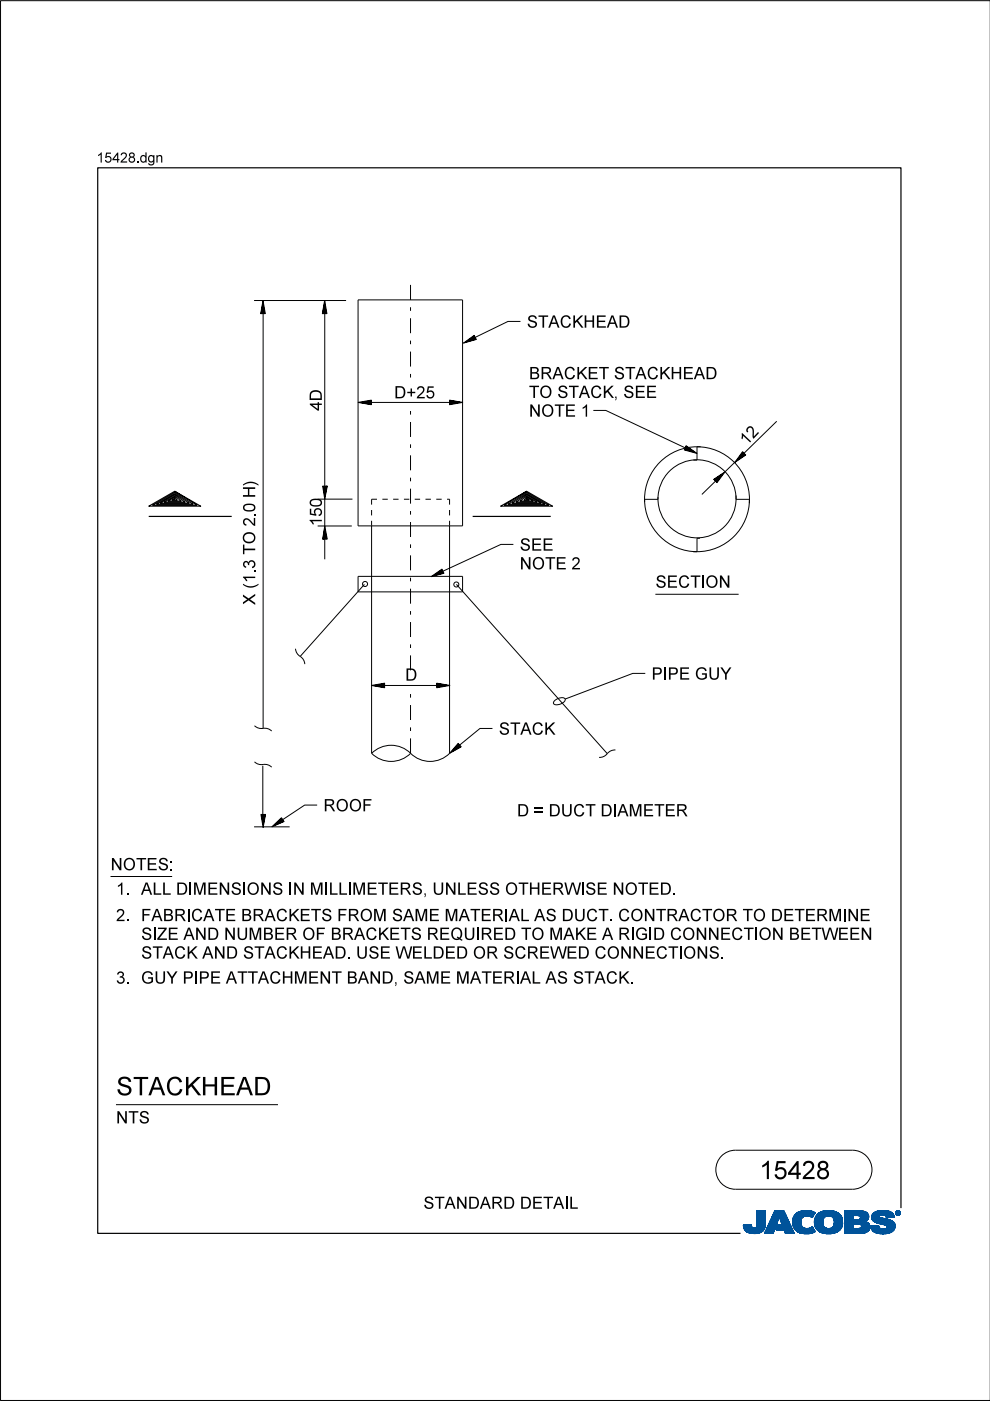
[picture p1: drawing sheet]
<svg xmlns="http://www.w3.org/2000/svg" width="210mm" height="297mm" viewBox="0 0 210 297" stroke-linecap="round" stroke-linejoin="round" font-family="sans-serif">
<defs><g id="words">
<g font-size="4">
<text x="24.6" y="232.2">STACKH</text>
<text x="46.5" y="232.2">EAD</text>
<text x="161" y="250">15428</text>
</g>
<g font-size="2.6">
<text x="111.7" y="69.5">STACKH</text>
<text x="126.3" y="69.5">EAD</text>
<text x="112.1" y="80.4">BRACKET STACKH</text>
<text x="144.7" y="80.4">EAD</text>
<text x="68.2" y="87.1" transform="rotate(-90 68.2 87.1)">4D</text>
<text x="83.6" y="84.5">D+25</text>
<text x="112.1" y="88.3">N</text>
<text x="112.1" y="84.4">TO STACK,SEE</text>
<text x="114.7" y="88.3">OTE 1</text>
<text x="158.3" y="94.6" transform="rotate(-47 158.3 94.6)">1</text>
<text x="159.7" y="93.1" transform="rotate(-47 159.7 93.1)">2</text>
<text x="68.2" y="111.6" transform="rotate(-90 68.2 111.6)">150</text>
<text x="110.2" y="116.7">SEE</text>
<text x="110.2" y="120.7">N</text>
<text x="112.8" y="120.7">OTE 2</text>
<text x="139" y="124.6">SECTI</text>
<text x="149.5" y="124.6">ON</text>
<text x="54.1" y="128.2" transform="rotate(-90 54.1 128.2)">X (1.3 TO 2.0 H)</text>
<text x="85.9" y="144.3">D</text>
<text x="138.1" y="144.1">PI</text>
<text x="141.5" y="144.1">PE GUY</text>
<text x="105.7" y="155.8">STACK</text>
<text x="68.6" y="172">ROOF</text>
<text x="109.6" y="173.1">D = DUCT DI</text>
<text x="130.9" y="173.1">AMETER</text>
<text x="23.4" y="184.5">N</text>
<text x="26" y="184.5">OTES:</text>
<text x="24.6" y="189.7">1. ALLDI</text>
<text x="40.9" y="189.7">M</text>
<text x="43.9" y="189.7">EN</text>
<text x="48.9" y="189.7">SI</text>
<text x="52.3" y="189.7">ON</text>
<text x="62.1" y="189.7">N</text>
<text x="65.7" y="189.7">M</text>
<text x="69.7" y="189.7">L</text>
<text x="74.7" y="189.7">M</text>
<text x="77.7" y="189.7">ETERS,UN</text>
<text x="96.9" y="189.7">LESS OTH</text>
<text x="114.7" y="189.7">ERW I</text>
<text x="124.1" y="189.7">SE N</text>
<text x="132.5" y="189.7">OTED.</text>
<text x="24.6" y="195.3">2. FABRI</text>
<text x="40.5" y="195.3">CATE BRACKETS FROM</text>
<text x="83.1" y="195.3">SAM</text>
<text x="90.9" y="195.3">E M</text>
<text x="97.3" y="195.3">ATERI</text>
<text x="107.9" y="195.3">ALAS DUCT.CON</text>
<text x="139" y="195.3">TRACTOR TO DETERM</text>
<text x="178.6" y="195.3">I</text>
<text x="182.2" y="195.3">E</text>
<text x="29.9" y="203.2">STACK AN</text>
<text x="29.9" y="199.3">SI</text>
<text x="33.3" y="199.3">ZE AN</text>
<text x="43.9" y="199.3">D N</text>
<text x="47.9" y="203.2">D STACKH</text>
<text x="50.1" y="199.3">UM</text>
<text x="55.7" y="199.3">BER OF BRACKETS REQUI</text>
<text x="66.1" y="203.2">EAD.USE W ELDED OR SCREW ED CON</text>
<text x="101.9" y="199.3">RED TO M</text>
<text x="119.4" y="199.3">AKE A RI</text>
<text x="134" y="203.2">N</text>
<text x="134.6" y="199.3">GI</text>
<text x="136.6" y="203.2">ECTI</text>
<text x="138.4" y="199.3">D CON</text>
<text x="144.8" y="203.2">ON</text>
<text x="150" y="199.3">N</text>
<text x="150.2" y="203.2">S.</text>
<text x="152.6" y="199.3">ECTI</text>
<text x="160.8" y="199.3">ON</text>
<text x="167.2" y="199.3">BETW EEN</text>
<text x="24.6" y="208.5">3. GUY PI</text>
<text x="42.1" y="208.5">PE ATTACH</text>
<text x="62.3" y="208.5">M</text>
<text x="65.3" y="208.5">EN</text>
<text x="70.3" y="208.5">T BAN</text>
<text x="80.9" y="208.5">D,SAM</text>
<text x="93.3" y="208.5">E M</text>
<text x="99.7" y="208.5">ATERI</text>
<text x="110.3" y="208.5">ALAS STACK.</text>
<text x="24.6" y="238.2">N</text>
<text x="27.2" y="238.2">TS</text>
<text x="89.8" y="256.3">STAN</text>
<text x="99.2" y="256.3">DARD DETAI</text>
<text x="120.6" y="256.3">L</text>
</g>
<g font-size="2.2">
<text x="20.5" y="34.5">15428.</text>
<text x="29.6" y="34.5">dgn</text>
</g>
</g></defs>
<g fill="none" stroke="#00539a" stroke-width=".21">
<path d="M157.6 259.8h1.7M157.6 259.9h1.7M157.6 259.9l1.7 .1M157.6 260h1.8M158.1 259.7h1.2M159.3 259.7h-1.7l.1 .7M159.3 259.7h-.9M159.3 259.7l.1 .3M159.4 260l.1 .3M160.4 260l-.2 .3h2M160.5 259.6h1.8M160.5 259.6l-.1 .4"/>
<path d="M160.5 259.7h1.8M160.5 256.7v2.9M160.5 256.9h1.8M160.5 257.5h1.8M160.5 256.7h1.8v2.7M160.5 256.8h1.8M160.5 256.8l1.8 .1M160.5 256.9l1.8 .1M160.5 257h1.8M160.5 257.1h1.8M160.5 257.2h1.8M160.5 257.2l1.8 .1"/>
<path d="M160.5 257.3h1.8M160.5 257.4h1.8M160.5 257.4l1.8 .1M160.5 257.6h1.8M160.5 257.6l1.8 .1M160.5 257.7h1.8M160.5 257.8h1.8M160.5 257.9h1.8M160.5 258h1.8M160.5 258.1h1.8M160.5 258.1l1.8 .1M160.5 258.2h1.8"/>
<path d="M160.5 258.3h1.8M160.5 258.3l1.8 .1M160.5 258.4h1.8M160.5 258.5h1.8M160.5 258.5l1.8 .1M160.5 258.6h1.8M160.5 258.6l1.8 .1M160.5 258.7h1.8M160.5 258.8h1.8M160.5 258.9h1.8M160.5 259h1.8M160.5 259.1h1.8"/>
<path d="M160.5 259.2h1.8M160.5 259.3h1.8M160.5 259.8h1.8M162.2 260h-1.8M162.2 259.9v.3M162.2 259.9h-1.8M162.2 259.8h-1.7M162.3 259.4l-.1 .5M162.3 259.4v-2.7h-1.8v2.9M162.3 259.5h-1.8M162.3 259.6h-1.8M162.3 256.7l-1.8 .1"/>
<path d="M162.3 259.4h-1.8M163.7 258.1h3.1M163.7 258h3.1M163.7 257.9h3M163.8 257.8h2.9M163.8 257.7h2.9M163.8 257.7h2.8M163.9 257.6h2.7M163.9 257.5h2.7M164 257.4h2.5M164 257.3h2.5M164.1 257.2h2.3"/>
<path d="M164.1 257.1h2.3M164.1 257h2.3M164.2 257h2.1M164.2 256.9h2.1M164.2 256.8h2.1M164.3 256.7h1.9l2.2 4.8h-1.9l-.3-.8h-1.7l.4-1h1l-.7-1.7-1.3 3.5h-1.8zM164.5 260h-1.7M164.5 259.9l-1.7 .1M164.5 259.9h-1.7M164.5 259.8l-1.7 .1M164.6 259.8h-1.7M164.6 259.7l-1.7 .1"/>
<path d="M164.6 259.7h-1.7M164.6 259.6h-1.7M164.6 259.5l-1.6 .1M164.7 259.5h-1.7M164.7 259.4l-1.7 .1M164.7 259.4h-1.7M164.7 259.3l-1.6 .1M164.7 259.3h-1.6M164.8 259.2l-1.7 .1M164.8 259.2h-1.7M164.8 259.1l-1.6 .1M164.8 260h2.9"/>
<path d="M164.8 259.1h-1.6M164.8 259.9h2.9M164.8 259l-1.6 .1M164.9 259.9h2.7M164.9 259h-1.7M164.9 259.8h2.7M164.9 258.9h-1.6M164.9 258.8h-1.6M164.9 259.7h2.7M164.9 259.7l-.4 1 3.6 .1M165 258.7h-1.6M165 258.6l-1.6 .1"/>
<path d="M165 258.6h-1.6M165 258.5l-1.6 .1M165 258.5h-1.6M165.1 258.4l-1.6 .1M165.1 258.4h-1.6M165.1 258.3l-1.6 .1M165.1 258.3h-1.6M165.1 258.2l-1.5 .1M165.1 258.2h-1.5M165.2 258.1l-1.6 .1M165.2 258.1h-1.6M165.2 258l.7 1.7h-1"/>
<path d="M165.2 258l.7 1.7M165.3 258.1h1.5M165.3 258.1l1.6 .1M165.3 258.2h1.6M165.3 258.2l1.6 .1M165.3 258.3h1.6M165.4 258.3l1.6 .1M165.4 258.4h1.6M165.4 258.4l1.6 .1M165.4 258.5h1.6M165.4 258.5l1.7 .1M165.4 258.6h1.7"/>
<path d="M165.5 258.6l1.6 .1M165.5 258.7h1.6M165.5 258.8h1.7M165.5 258.9h1.7M165.6 258.9h1.6M165.6 259h1.7M165.6 259l1.7 .1M165.6 259.1h1.7M165.6 259.1l1.7 .1M165.7 259.2h1.7M165.7 259.2l1.7 .1M165.7 259.3h1.7"/>
<path d="M165.7 259.3l1.7 .1M165.7 259.4h1.7M165.8 259.4l1.7 .1M165.8 259.5h1.7M165.8 259.5l1.7 .1M165.8 259.6h1.7M166.2 256.7l2.2 4.8M166.2 256.8l-1.9-.1-2.2 4.8h1.8l1.3-3.5M168 258.9l.4 1.5M168 258.9h1.8M168 259h1.8M168 259.1h1.8"/>
<path d="M168 259.2h1.8M168 259.2l1.8 .1M168 259.3h1.8M168 259.3l1.8 .1M168.1 259.4h1.8M168.1 259.5h1.7M168.1 259.4l1.7 .1M168.1 259.5l1.8 .1M168.1 259.6h1.8M168.1 259.7h1.8M168.1 259.7l1.8 .1M168.1 259.8h1.8"/>
<path d="M168.1 259.8l1.8 .1M168.2 260h1.8M168.2 259.9h1.8M168.3 258l-.3 .9M168.9 257.3l-.6 .7M169.1 257.1h3.6M169.2 257h3.4M169.4 256.9h3.1M169.5 256.9h2.9M169.8 256.8h2.4M169.8 259.1a1.33 1.33 0 0 0 .8 1.4 1.33 1.33 0 0 0 1.5-.3l.2-.1M169.8 259.1h-1.8"/>
<path d="M169.8 259l-1.8 .1M169.9 258.8l-1.9 .1M169.9 258.8h-1.9M169.9 258.7h-1.9M169.9 258.6h-1.8M169.9 258.6l-1.9 .1M169.9 258.5l-1.8 .1M169.9 258.5h-1.8M169.9 258.4l-1.8 .1M170 258.4h-1.9M170 258.4l-.2 .7M170 258.3l-1.8 .1"/>
<path d="M170 258.3h-1.8M170 258.2l-1.8 .1M170.1 258.2h-1.9M170.1 258.1l-.1 .3M170.1 258.1l-1.9 .1M170.2 258.1h-2M170.3 258h-2.1M170.3 256.7l-1.4 .5M170.3 256.7h1.5M170.3 256.7a4 4 0 0 1 2.5 .4M170.4 258h-2.1M170.4 257.9h-2.1"/>
<path d="M170.6 257.8l-2.3 .1M170.6 257.9l-.5 .2M170.8 257.8h-2.5M171.4 257.8h1M171.5 256.7l-1.7 .1M171.5 256.7l.6 .1M171.7 257.8h.7M171.8 257.9h.6M171.9 258h.4M172.1 258.1h.2M172.2 258.1h.1M172.3 258h-.3"/>
<path d="M172.4 257.7l-4 .1M172.5 257.7h-4.1M172.5 257.6l-4 .1M172.5 257.6h-4M172.6 257h-3.3M172.6 257.5l-4.1 .1M172.6 257.5h-4M172.6 257.4l-4 .1M172.7 257.4h-4M172.7 259h1.8M172.7 259.2h1.8M172.7 259.3h1.8"/>
<path d="M172.7 259.3l1.8 .1M172.7 259.4h1.8M172.7 257.3l-3.9 .1M172.7 259.5h1.8M172.7 259.5l1.8 .1M172.7 259.6h1.8M172.7 259.7h1.8M172.7 258.6h1.8M172.7 257.3h-3.9M172.8 259.8h1.8M172.8 257.2l-3.9 .1M172.8 259.9h1.8"/>
<path d="M172.8 259.9l.3 .6M172.8 259.8l1.8 .1M172.8 259.9l1.8 .1M172.8 257.2h-3.9M172.8 260h1.8M172.8 257.1l-.6 1.1a1.75 1.75 0 0 0-1.6-.3M172.9 257.1l-3.9 .1M173 257.8l-.3 1.3h1.8M173 257.8h5.3M173.1 257.7h5.2M173.1 257.7h5.1M173.1 257.6h5.1"/>
<path d="M173.2 257.6h4.9M173.2 257.5h4.8M173.4 257.4h4.6M173.4 257.4h4.5M173.5 257.3h4.4M173.6 257.2l4.2 .1M173.6 257.2h4.1M173.7 257.1l4 .1M173.8 257.1h3.8M173.9 257h3.5M174 257h3.3M174.1 256.9h3.2"/>
<path d="M174.2 256.9h2.8M174.4 256.8h2.6M174.5 259h-1.8M174.5 259.2a1.15 1.15 0 0 0 1.3 1.3M174.5 259.2l-1.8-.1 .1 .8M174.5 258.9l-1.8 .1M174.5 258.9h-1.8M174.5 258.8l-1.8 .1M174.5 258.7l-1.8 .1M174.5 258.7h-1.8M174.5 258.6l-1.8 .1M174.5 258.5l-1.8 .1"/>
<path d="M174.6 258.5h-1.9M174.6 256.8h1.9M174.6 258.4l-.1 .8M174.6 258.4h-1.8M174.6 258.4l-1.9 .1M174.6 258.3l-1.8 .1M174.6 258.3h-1.8M174.7 258.2h-1.9M174.7 258.1l-.1 .3M174.8 258.1l-2 .1M174.8 258.1h-1.9M174.9 256.7a3.2 3.2 0 0 1 3.6 1.4l.1 .8-.1 1.1"/>
<path d="M174.9 258l-1.9 .1M175 258h-2M175.1 257.9l-.4 .2M175.1 257.9h-2.1M175.2 257.9h-2.2M175.5 256.7h.7M175.7 257.8l-.6 .1M175.7 257.8l.6 .1M175.7 257.8h-2.7M176 257.8h2.4M176.2 257.9h2.2M176.3 257.9l.5 .5"/>
<path d="M176.4 258h2M176.4 256.7h-1.5a2.68 2.68 0 0 0-1.9 1.1M176.5 258l2 .1M176.5 258.1h2M176.6 258.1h1.9M176.6 258.2h1.9M176.7 258.2l1.8 .1M176.7 258.3h1.8M176.7 258.3l1.9 .1M176.7 259.9h1.8M176.7 258.4h1.9M176.8 258.4l.1 .5"/>
<path d="M176.8 258.4l1.8 .1M176.8 258.5h1.8M176.8 258.6h1.8M176.9 258.8h1.7M176.9 258.8l1.8 .1M176.9 258.7h1.7M176.9 259.4h1.8M176.9 259.2l1.8 .1M176.9 259.1h1.8M176.9 259.2h1.8M176.9 258.9v.3M176.9 259.2a1.11 1.11 0 0 1-1.1 1.3"/>
<path d="M176.9 259h1.8M176.9 258.9h1.8M176.9 259.3h1.8M176.9 259.3l1.8 .1M178 257.4l-4.7 .1M178.4 257.9h-2.1l.5 .5M178.5 259.7l-1.7 .1M178.5 259.8l-1.8 .1M178.5 259.8h-1.7M178.5 260l-.2 .5M178.5 259.9l-1.8 .1M178.5 260h-1.8"/>
<path d="M178.6 259.7h-1.8M178.6 258.5l-1.8 .1M178.6 259.6h-1.8M178.6 259.5l-1.8 .1M178.6 259.5h-1.8M178.7 259.4h-1.8M179.1 259.7h1.8M179.1 259.5h5.2M179.1 256.9h4.4M179.1 257.5h5M179.1 256.8h4M179.1 256.8h3.4"/>
<path d="M179.1 257h4.5M179.1 257.1h4.7M179.1 257.1l4.7 .1M179.1 257.2h4.8M179.1 257.2l4.8 .1M179.1 257.3h4.8M179.1 257.3l4.9 .1M179.1 257.4h4.9M179.1 257.4l5 .1M179.1 257.6h5M179.1 257.6l5 .1M179.1 257.7h5"/>
<path d="M179.1 257.7l1.8 .1M179.1 257.8h1.8M179.1 257.9h1.8M179.1 258h1.8M179.1 258.1h1.8M179.1 258.2h1.8M179.1 258.3h1.8M179.1 258.4h1.8M179.1 258.5h1.8M179.1 258.5l1.8 .1M179.1 258.6h4.8M179.1 258.7h4.7"/>
<path d="M179.1 258.7h4.6M179.1 258.8h4.5M179.1 258.9h4.5M179.1 258.9h4.3M179.1 259h4.4M179.1 259l4.5 .1M179.1 259.1h4.6M179.1 259.1l4.7 .1M179.1 259.2h4.8M179.1 259.2l4.9 .1M179.1 259.3h5M179.1 259.3l5.1 .1"/>
<path d="M179.1 259.4h5.1M179.1 259.4l5.1 .1M179.1 259.5l1.8 .1M179.1 259.6h1.8M179.1 259.8h1.8M179.1 259.9h1.8M179.1 260h1.8M180.9 257.7v.9M181.8 259.5h-.9v1v-1M181.8 259.5h.2M181.8 259.5l.8 .3M182.1 257.7l2.1 .1"/>
<path d="M182.2 257.8h2M182.2 259.5l2.1 .1M182.3 258.5h1.7M182.3 258.5l-1.4 .1M182.3 257.9h1.9M182.4 257.9h1.8M182.4 257.9v.1M182.4 257.9l-.4-.2h-1.1v.9M182.4 258h1.8M182.4 258v.3M182.4 258.3l-.1 .2M182.4 259.6h1.9"/>
<path d="M182.4 258.1h1.8M182.4 258.1l1.8 .1M182.4 258.2h1.8M182.5 259.7h1.9M182.5 256.9l1.1 .1M182.5 259.7l1.9 .1M182.6 259.8h1.8M182.6 259.8v.4l-.2 .2M182.7 259.9h1.7M182.9 256.8h-3.8v4.7M183.3 256.9l-4.2-.1v4.7M183.6 257l.4 .4"/>
<path d="M183.9 259.2l.2 .2M184 258.5l-2.1 .1M184 258.5h-1.8M184 257.4l.1 .2M184.1 258.4l-.8 .6 .6 .2M184.1 258.4h-1.8M184.1 258.3l-1.7 .1M184.1 258.3h-1.7M184.1 257.6l.1 .6M184.1 258.2l-1.7 .1M184.1 259.4l.3 .5v.6M184.2 258.2l-.1 .2"/>
<path d="M184.2 258h-1.8M184.4 259.9h-1.7M184.5 260h-1.8M184.6 259.9v.2M184.6 259.9h1.7M184.6 260h1.7M184.8 258.1h1.7M184.8 258l.2 .7M184.8 258h1.7M184.8 258.3h2.5M184.8 258.3l2.8 .1M184.8 258.1l1.8 .1"/>
<path d="M184.8 258.2h2M184.8 258.4h3M184.8 258.4l3.2 .1M184.9 258.2l2.1 .1M184.9 257.6h4.6M184.9 258.5h3.4M184.9 258.5l3.6 .1M184.9 258.6h3.7M184.9 257.5h4.5M185 257.5h4.4M185 258.6l3.7 .1M185 258.7h3.9"/>
<path d="M185 258.7l.6 .4M185 257.4h4.3M185 257.4h4.4M185.1 258.7l3.9 .1M185.1 258.8h.7M185.1 257.3h4.1M185.2 258.9h.6M185.2 258.9l4.1 .1M185.3 257.2h3.9M185.3 259h4M185.3 257.1l3.8 .1M185.4 257.1h3.7"/>
<path d="M185.4 259l4 .1M185.5 257h3.5M185.5 259.1h4M185.6 259.1l3.9 .1M185.6 259.1l.5 .2M185.7 259.2h3.9M185.7 256.9h3M185.8 259.2l3.8 .1M185.8 258.9h3.4M185.9 258.8h3.2M185.9 256.8h2.7M185.9 256.8l-.8 .5-.3 .7"/>
<path d="M185.9 256.8l.7-.1a3.3 3.3 0 0 1 2.7 .6h-4.2M186 259.3h3.6M186.1 256.8h2.3M186.1 259.4h3.6M186.1 259.3l1.5 .4 .4 .2M186.3 259.8l-.5 .1M186.3 259.8l-1.7 .1M186.3 259.8v.3M186.3 259.4h3.4M186.4 257.9h-1.6M186.4 257.9l.1 .1M186.5 257.9h-1.7"/>
<path d="M186.5 257.8h-1.7M186.5 258v.1M186.5 257.8l-.1 .1M186.5 257.7h-1.6M186.5 259.4l3.2 .1M186.5 258.1l.1 .1M186.6 257.6l-1.7 .1M186.6 258.2l.4 .1M186.7 256.7h.8M186.7 259.5h3M186.9 257.6h-2M186.9 259.5l2.9 .1"/>
<path d="M187 258.3l1.7 .4 .9 .6M187.2 259.6h2.6M187.3 257.6h2.2M187.4 259.7h2.4M187.6 257.6l1.9 .1M187.6 259.7h2.2M187.6 257.7h2M187.7 257.7a1.07 1.07 0 0 0-1.2 .1M187.7 257.7l.1 .1M187.7 257.8h1.9M187.8 257.8h1.7M187.8 256.7h-1.3"/>
<path d="M187.8 257.8l.1 .4M187.8 257.9h1.7M187.8 257.9h1.8M187.9 258h1.7M187.9 258l1.7 .1M187.9 258.1h1.1M187.9 258.1h1.7M187.9 259.9h1.9M188 259.9l.1 .2M188 260h1.8M188.1 257h-2.6M188.2 257h.6"/>
<path d="M188.7 256.9h-2.9M189.3 257.3l.3 .8-1.7 .1M189.6 259.3l.2 .4v.6M189.8 259.9l-1.8 .1M189.8 259.8h-2.1M189.8 259.8h-1.9M189.9 257.2v.1M189.9 257.1h.1M189.9 257.2h.1M189.9 257.3h.1M189.9 257.3l.2 .3M190 257.4h.1"/>
<path d="M190 257.4l.1 .1M190 257.5h.2M190 257.2v.1M190 257.2l.2 .3M190 257.3l.2 .2M190 257.1h-.1M190 257h-.1M190.1 257h-.2M190.1 257.5l.2 .1M190.1 256.9h-.1M190.1 257.6h.6M190.2 256.8l-.1 .1"/>
<path d="M190.2 257.5l.2 .1M190.2 257.5l-.1 .1M190.2 257.6h.4M190.2 256.9h.4M190.2 256.9h.4l-.1 .3 .2 .3-.3-.3-.2 .3zM190.2 256.9v.6l.1-.3 .3 .3M190.2 257h.4M190.2 257.1h.1M190.2 257.1h.5M190.2 257.2h.5M190.2 257.2l.3 .1M190.2 257.3h.1"/>
<path d="M190.2 257.4h.1M190.2 257.4l.1 .1M190.2 256.8h-.1M190.3 257h.2v.1l-.2 .1zM190.3 257v.2M190.3 257h-.1M190.4 257.2l.2 .3M190.4 257.6h.1M190.4 256.8h-.2l-.2 .4M190.4 256.7a.5 .5 0 0 1 .5 .5 .5 .5 0 0 1-.5 .5M190.4 256.8l.4 .2v.2M190.4 256.7a.5 .5 0 0 0-.5 .5 .5 .5 0 0 0 .5 .5l-.3-.1"/>
<path d="M190.4 256.8l.3 .1 .1 .3M190.4 256.7l-.4 .2-.1 .3M190.4 256.7v.1M190.4 257.6v.1M190.4 256.7l.3 .1 .2 .4M190.4 257h-.1l.1 .2M190.4 257l.2 .1-.2 .1M190.4 257h.1M190.5 257.3h.1M190.5 257.3l.1 .1M190.5 257.2l.2 .3M190.5 257.4h.1"/>
<path d="M190.5 257.1h.2M190.5 257.4l.2 .1M190.5 257l-.1 .2M190.5 256.7h-.3M190.6 257.5h.2M190.6 256.8h.1M190.6 257.1l-.1 .1M190.7 257.1h-.1M190.7 257.1l-.2 .1M190.7 257.1l-.5-.2v.6l.1-.3M190.7 257h-.1M190.7 256.8l.1 .1"/>
<path d="M190.7 256.8h-.6M190.7 256.9h.2M190.8 257h.1M190.8 257.6h-.2M190.8 257.2v.2l-.4 .2M190.8 257.2l-.1 .3-.3 .1M190.8 257.1h.1M190.8 257.2h.1M190.9 257.4l-.2 .1M190.9 257.4h-.1M190.9 257.3l-.1 .1M190.9 257.3h-.1"/>
<path d="M190.9 257.2h.1M190.9 257.2l-.1 .3-.4 .2M190.9 257.1h-.1M157.7 260.1h1.7M157.7 260l1.7 .1M157.7 260.2h1.8M157.7 260.2l1.8 .1M157.7 260.3h1.8M157.7 260.3l1.9 .1M157.7 260.4h4.4M157.7 260.4l.4 .5M157.7 260.4l4.4 .1"/>
<path d="M157.8 260.5h4.3M157.8 260.6h4.3M157.8 260.7h4.2M157.9 260.7h4.1M157.9 260.8h4M158 260.8h3.9M158 260.9h3.9M158.1 260.9h3.3M158.1 261h3.6M158.2 261h3.5M158.3 261.1h3.2M158.4 261.2h3.1"/>
<path d="M158.5 261.2h2.9M158.6 261.3h2.7M158.7 261.4h2.4M158.8 261.4h2.1M159.1 261.5h1.6M159.5 260.3l.3 .1 .4-.1M159.7 261.5h.7M160.9 261.4h.1M161.5 260.9h.2M161.6 261.1h-3.3M162.1 260.3l-2 .1M162.2 260.2l-1.9 .1"/>
<path d="M162.2 260.2a2.25 2.25 0 0 1-2.8 1.3l-.9-.2-.4-.4M162.2 260.2h-1.9M162.2 260.1l-1.8 .1M162.2 260.1h-1.8M162.2 260l-1.8 .1M164 261.4h-1.9M164 261.3l-1.9 .1M164 261.3h-1.8M164 261.2l-1.8 .1M164 261.2h-1.8M164.1 261.1l-1.9 .1M164.1 261.1h-1.8"/>
<path d="M164.1 261l-1.8 .1M164.1 261h-1.8M164.1 260.9l-1.8 .1M164.2 260.9h-1.8M164.2 260.8l-1.8 .1M164.2 260.8h-1.8M164.2 260.7l-1.8 .1M164.2 260.7h-1.7M164.2 260.6l-1.7 .1M164.3 260.6h-1.8M164.3 260.5h-1.8M164.3 260.4l-1.7 .1"/>
<path d="M164.3 260.4h-1.7M164.3 260.3l-1.7 .1M164.4 260.3h-1.8M164.4 260.2l-1.7 .1M164.4 260.2h-1.7M164.4 260.1l-1.7 .1M164.4 260.1h-1.7M164.5 260l-1.8 .1M164.5 260.7h3.5M164.6 260.7h3.4M164.6 260.6h3.4M164.6 260.5h3.4"/>
<path d="M164.6 260.5h3.3M164.6 260.4h3.3M164.7 260.4h3.2M164.7 260.3h3.2M164.7 260.3h3.1M164.7 260.2h3.1M164.8 260.1h3M164.8 260.1h2.9M166.3 260.8h1.8M166.3 260.8l1.8 .1M166.3 260.9h1.8M166.3 260.9l1.8 .1"/>
<path d="M166.3 261h1.9M166.3 261l1.9 .1M166.4 261.1h1.8M166.4 261.1l1.8 .1M166.4 261.2h1.9M166.4 261.2l1.9 .1M166.4 261.3h1.9M166.5 261.3l1.8 .1M166.5 261.4h1.9M166.5 261.5h1.9M166.5 261.5l-.3-.8 .3 .8h1.9M168.2 260l1.9 .1"/>
<path d="M168.2 260.1h1.9M168.2 260.1l1.9 .1M168.2 260.2h2M168.3 260.2l2 .1M168.3 260.3h2.1M168.3 260.3l2.2 .1M168.3 260.4h2.5M168.4 260.4l.6 .7M168.4 260.4l4.1 .1M168.5 260.5h4M168.5 260.6h4M168.6 260.7h4"/>
<path d="M168.6 260.7l4 .1M168.7 260.8h3.9M168.7 260.8l4 .1M168.8 260.9h3.9M168.9 260.9l3.8 .1M168.9 261h3.9M169 261l3.8 .1M169 261.1h3.9M169 261.1a4.2 4.2 0 0 0 3.8 0M169.1 261.1h3.8M169.2 261.2h3.5M169.3 261.3h3.2"/>
<path d="M169.5 261.4h2.8M169.6 261.4h2.6M170 261.5h2M170.6 261.6h.4M171.5 260.4h.9M171.6 260.4h.8M171.8 261.5h-1.5M171.8 260.3h.6M172 260.3h.3M172 260.2h.3M172.1 260.2h.2M172.2 260.1h.1"/>
<path d="M172.3 260.1l.6 1M172.6 261.2l-3.3 .1M172.8 260.1h1.9M172.9 260.1l1.9 .1M172.9 260.2h1.9M172.9 260.2l2 .1M172.9 260.3h2.2M173 260.3l2.1 .1M173 260.4h2.4M173 260.4h5.3M173.1 260.5h5.2M173.1 260.5l.7 .6 .8 .4"/>
<path d="M173.1 260.6h5.2M173.2 260.6h5M173.3 260.7h4.9M173.3 260.7h4.8M173.3 260.8h4.7M173.4 260.9h4.5M173.5 260.9h4.4M173.5 261h4.3M173.6 261h4.2M173.7 261.1h4M173.8 261.1h3.8M173.8 261.2h3.7"/>
<path d="M174 261.2h3.4M174.2 261.4h2.9M174.3 261.4h2.7M175.1 261.5h1.4M175.3 261.6h.4M176.6 260.2h1.9M177 261.4l-1 .2-1.4-.1h2.2M177.3 261.3h-3.3M178.1 260.8h-4.8M178.3 260.5l-.6 .6-.7 .3M178.3 260.4h-2.2M178.4 260.3l-2.2 .1"/>
<path d="M178.4 260.3h-2l-.6 .2M178.5 260.2l-2.1 .1M178.5 260.2h-2M178.5 260.1h-1.9M178.5 260l-1.9 .1M179.1 261.5h3.4M179.1 260.1h1.8M179.1 260.1l1.8 .1M179.1 260.2h1.8M179.1 260.2l1.8 .1M179.1 260.3h1.8M179.1 260.4h1.8"/>
<path d="M182.3 260.4h2.1M182.4 260.4h2M182.4 260.4l-.6 .1M183.1 261.4l-4 .1M183.4 261.3l-4.3 .1M183.5 261.3h-4.4M183.7 261.3h-.1M183.7 261.2l-4.6 .1M183.8 261.2h-4.7M183.9 261.1l-4.8 .1M184 261.1h-4.9M184 261l-4.9 .1"/>
<path d="M184.1 261l-.8 .4-1.1 .1M184.1 261h-5M184.1 260.9l-5 .1M184.2 260.9h-5.1M184.2 260.8l-5.1 .1M184.3 260.8h-5.2M184.3 260.7l-5.2 .1M184.3 260.7h-5.2M184.4 260.6l-5.3 .1M184.4 260.6h-5.3M184.4 260.5h-5.3M184.4 260.5l-.3 .5"/>
<path d="M184.4 260.4l-5.3 .1M184.5 260l-1.8 .1M184.5 260.2l-2 .1M184.5 260.3h-2M184.5 260.1h-1.9M184.5 260.2h-1.9M184.6 260l1.7 .1M184.6 260.1l.1 .3M184.6 260.1h1.8M184.6 260.2h1.8M184.6 260.1l1.8 .1M184.6 260.2l1.8 .1"/>
<path d="M184.7 260.3h1.8M184.7 260.3l1.8 .1M184.7 260.4a2.52 2.52 0 0 0 2.7 1.2M184.7 260.4h1.9M184.7 260.5h2M184.7 260.5h2.1M184.8 260.6h2.1M184.8 260.6h4.8M184.8 260.7h4.7M184.9 260.8h4.6M184.9 260.8h4.5M185 260.9h4.4"/>
<path d="M185.1 260.9h4.3M185.1 261h4.3M185.2 261.1h4M185.2 261.1h3.9M185.3 261.2h3.7M185.4 261.2h3.5M185.5 261.3h3.4M185.7 261.3h3.1M185.8 261.4h2.7M185.9 261.5h2.4M186.3 260.1a1.08 1.08 0 0 0 1.4 .5M186.4 261.5h1.6"/>
<path d="M186.6 261.6h.9M188 260.4h1.8M188 260.4l-.3 .2M188.1 260.3h1.7M188.1 260.1l-.1 .3M188.1 260.2h1.7M188.3 261.5l-.9 .1M188.9 261.3l-.6 .2M189.3 261.1h-4.1M189.4 260.9l-.5 .4M189.6 260.7h-4.8M189.7 260.6h-2"/>
<path d="M189.7 260.5h-1.9M189.7 260.5h-1.8M189.7 260.4h-1.7M189.7 260.3h-1.6M189.8 260.2h-1.7M189.8 260.3l-.4 .6M189.8 260.1h-1.7M189.8 260h-1.7"/>
<circle cx="190.4" cy="257.2" r=".51"/>
<circle cx="190.4" cy="257.2" r=".42"/>
</g>
<g fill="none" stroke="#000" stroke-width=".21">
<path d="M210 .1h-209.9v296.8h209.9M53.9 63.7h19.5M55.3 66.5h1l-.5-2.8-.5 2.8 .8-.1-.4-2.1-.3 2.1 .6-.1-.3-1.5-.2 1.4h.4l-.1-.9-.2 .8h.2v-.3v.7M55.8 63.7v90.7l1.2 .2 .6 .4M68.3 66.5h1l-.5-2.8-.5 2.8 .9-.1-.4-2.1-.4 2.1 .7-.1-.3-1.5-.2 1.4h.4l-.2-.9-.1 .8h.2l-.1-.3v.7M68.9 63.7v54.9M75.9 63.6h22.2v47.9h-22.2zM110.3 68.1h-2.6l-7.6 3.8 .2-.2 .2 .1-.8 .2 .7-.5 .2 .4-1.3 .4 1.2-.9 .3 .5-2 .6 1.7-1.2 .5 .7-2.7 .7 2.2-1.6 .5 .9M75.9 85.3h22.2M78.7 85.3h-.7h.3l.1 .2-.8-.2 .8-.1 .1 .4-1.4-.3 1.4-.2 .1 .6-2-.4 2-.3 .1 .8-2.8-.5 2.8-.5v1M95.3 84.8v1l2.8-.5-2.8-.5 .1 .9 2.1-.4-2.1-.4 .1 .6 1.5-.2-1.4-.2v.4l.9-.2-.8-.1v.2l.3-.1h-.7M125.8 87h2.6l17.5 8.3-.3-.1 .1-.2 .6 .4-.8-.2 .1-.4 1.2 .8-1.4-.4 .1-.6 1.7 1.3-2-.6 .3-.8 2.3 1.6-2.7-.7 .4-.9"/>
<path d="M148.6 94.7h-.8v2.9h-.8M157.8 96.1l-.5 .5 .1-.2h.2l-.6 .5 .5-.7 .3 .3-1.2 .8 .9-1.2 .5 .4-1.7 1.1 1.2-1.7 .6 .6-2.3 1.6 1.6-2.3 .7 .7M164.7 89.3l-15.9 15.5M37.1 104.1l5.5 3.2h-11.1l5.6-3.2 4.7 3h-9.4l4.6-2.7 3.9 2.5h-7.7l3.8-2.2 3.1 2h-6.1l3-1.8 2.2 1.5h-4.4l2.2-1.2 1.4 1h-2.7l1.3-.8 .6 .6h-1.1l.5-.3 .1 .2M67.4 111.5h7.2M67.4 105.8h7.3M68.4 114.3h1l-.5-2.8-.5 2.8 .9-.1-.5-2.1-.3 2.1 .6-.1-.2-1.5-.3 1.4h.5l-.2-.8-.1 .7h.2l-.1-.3v.7M68.9 103.1v.7l-.1-.3 .2-.1-.1 .8-.2-.8 .5-.1-.3 1.4-.2-1.4 .6-.1-.4 2-.4-2 .9-.1-.5 2.7-.5-2.7h1M78.8 111.5v48.2M95.3 111.5v48.2a5.9 5.9 0 0 1-8.7-.4 5.8 5.8 0 0 0-7.8 .4 5.8 5.8 0 0 0 8.3 0M108.8 115.4h-2.6l-12.9 6 .2-.2 .1 .2-.7 .2 .7-.5 .2 .4-1.4 .3 1.2-.8 .4 .5-2 .5 1.7-1.2 .4 .7-2.7 .8 2.3-1.6 .4 .8M111.7 104.1l-5.6 3.2h11.1l-5.5-3.2-4.7 3h9.3l-4.6-2.7-3.9 2.5h7.7l-3.8-2.2-3.1 2h6.1l-3-1.8-2.2 1.5h4.4l-2.2-1.2-1.4 1h2.7l-1.3-.8-.6 .6h1.1l-.5-.3v.2"/>
<path d="M136.7 105.9v.5M139.5 105.4v.5h-2.9M148.4 114.1h-.6v2.9h-.8M151.3 101.6l.7 .7 1.7-2.2-2.4 1.5 .7 .6 1.2-1.7-1.7 1.1 .5 .4 .9-1.2-1.2 .8 .3 .3 .5-.7-.7 .4 .2 .1 .2-.2-.5 .5M156.1 105.1v.8h2.8v.8M62.7 137.5l.2 .8 .8 .9M63.6 139.2l.6 .5 .4 1.1M75.9 122.2h22.2v3.3h-22.2zM77.3 123.9l-13.7 15.3M96.8 123.9l32 35.9 .6-.5 1.1-.3M139 126h17.6M54 153.9l.6 .4 1.2 .1"/>
<path d="M78.8 145.3h16.6M81.5 145.3h-.7h.3l.1 .2-.8-.2 .9-.1v.4l-1.4-.2 1.4-.3 .2 .6-2.1-.3 2.1-.4v.8l-2.7-.5 2.7-.5v1M92.6 144.8v1l2.8-.5-2.8-.5 .1 .9 2.1-.4-2.1-.4 .1 .7 1.5-.3-1.4-.2v.4l.9-.2-.8-.1v.2l.3-.1h-.7M104.4 154.4h-2.6l-4.9 4 .2-.2 .2 .1-.7 .4 .5-.7 .3 .4-1.2 .6 .9-1.1 .5 .4-1.8 1.1 1.4-1.6 .6 .6-2.5 1.3 1.8-2.1 .7 .8M117.6 148.6a1.8 1.8 0 0 1 2.2-.4 1.69 1.69 0 0 1-2.4 .9zM128.8 159.8l-.6 .5-1.2 .3M136.8 142.8h-2.6l-14.4 5.4M53.9 175.3h7.5M54 161.5l.6 .5 1.2 .1M55.7 162.3v12.2M55.8 162.1l1.2 .1 .6 .5M55.8 172.7v.7l-.1-.3 .2-.1-.1 .8-.1-.8 .4-.1-.3 1.4-.2-1.4 .6-.1-.4 2-.3-2 .8-.1-.5 2.8-.5-2.8h1"/>
<path d="M59.9 173.8l-.5 .4 .2-.2 .1 .1-.7 .3 .6-.6 .3 .3-1.3 .6 1-1 .5 .5-1.9 .8 1.5-1.5 .5 .7-2.6 1.1 2.1-1.9 .5 .8M67.2 170.7h-2.6l-4.7 3.1M23.4 185.8h13.1M24.6 234.2h34.3M153 245.1l1.3-.9 1.6-.3h24.8a4.1 4.1 0 0 1 4.2 4.1 4.1 4.1 0 0 1-4.2 4.1h-24.8a4.1 4.1 0 0 1-3.8-2.5 4.1 4.1 0 0 1 .9-4.5z"/>
<circle cx="147.8" cy="105.8" r="8.3"/>
<circle cx="147.8" cy="105.8" r="11.1"/>
<circle cx="77.4" cy="123.8" r=".53"/>
<circle cx="96.8" cy="123.9" r=".53"/>
</g>
<path d="M87 60.4v21.2M87 159.7v-13.2M87 142.1v-55.7" fill="none" stroke="#000" stroke-width=".21" stroke-dasharray="3.2 1.6 .8 1.6" stroke-linecap="butt"/>
<path d="M78.8 105.8v5.7M78.8 105.8h16.5M95.3 105.8v5.7" fill="none" stroke="#000" stroke-width=".21" stroke-dasharray="1.1 1.1" stroke-linecap="butt"/>
<path d="M31.5 109.5h17.6M100.2 109.5h16.6M191 256.1v-220.5h-170.3v225.9h136.3" fill="none" stroke="#000" stroke-width=".25"/>
<g fill="#000">
<path d="M58.2 187.3a1.01 1.01 0 0 1 1.6 .5h-.3a.54 .54 0 0 0-.6-.5 .54 .54 0 0 0-.5 .7l.5 .2a.98 .98 0 0 1 1 .6 .99 .99 0 0 1-1 1 .99 .99 0 0 1-1-.9h.3a.62 .62 0 0 0 .7 .6 .62 .62 0 0 0 .6-.7l-.7-.3a.73 .73 0 0 1-.7-.4 .73 .73 0 0 1 .1-.8z" fill-rule="evenodd"/>
<path d="M72 187.1h.3v2.3h1.3v.3h-1.6z" fill-rule="evenodd"/>
</g>
<use href="#words"/>
</svg>
